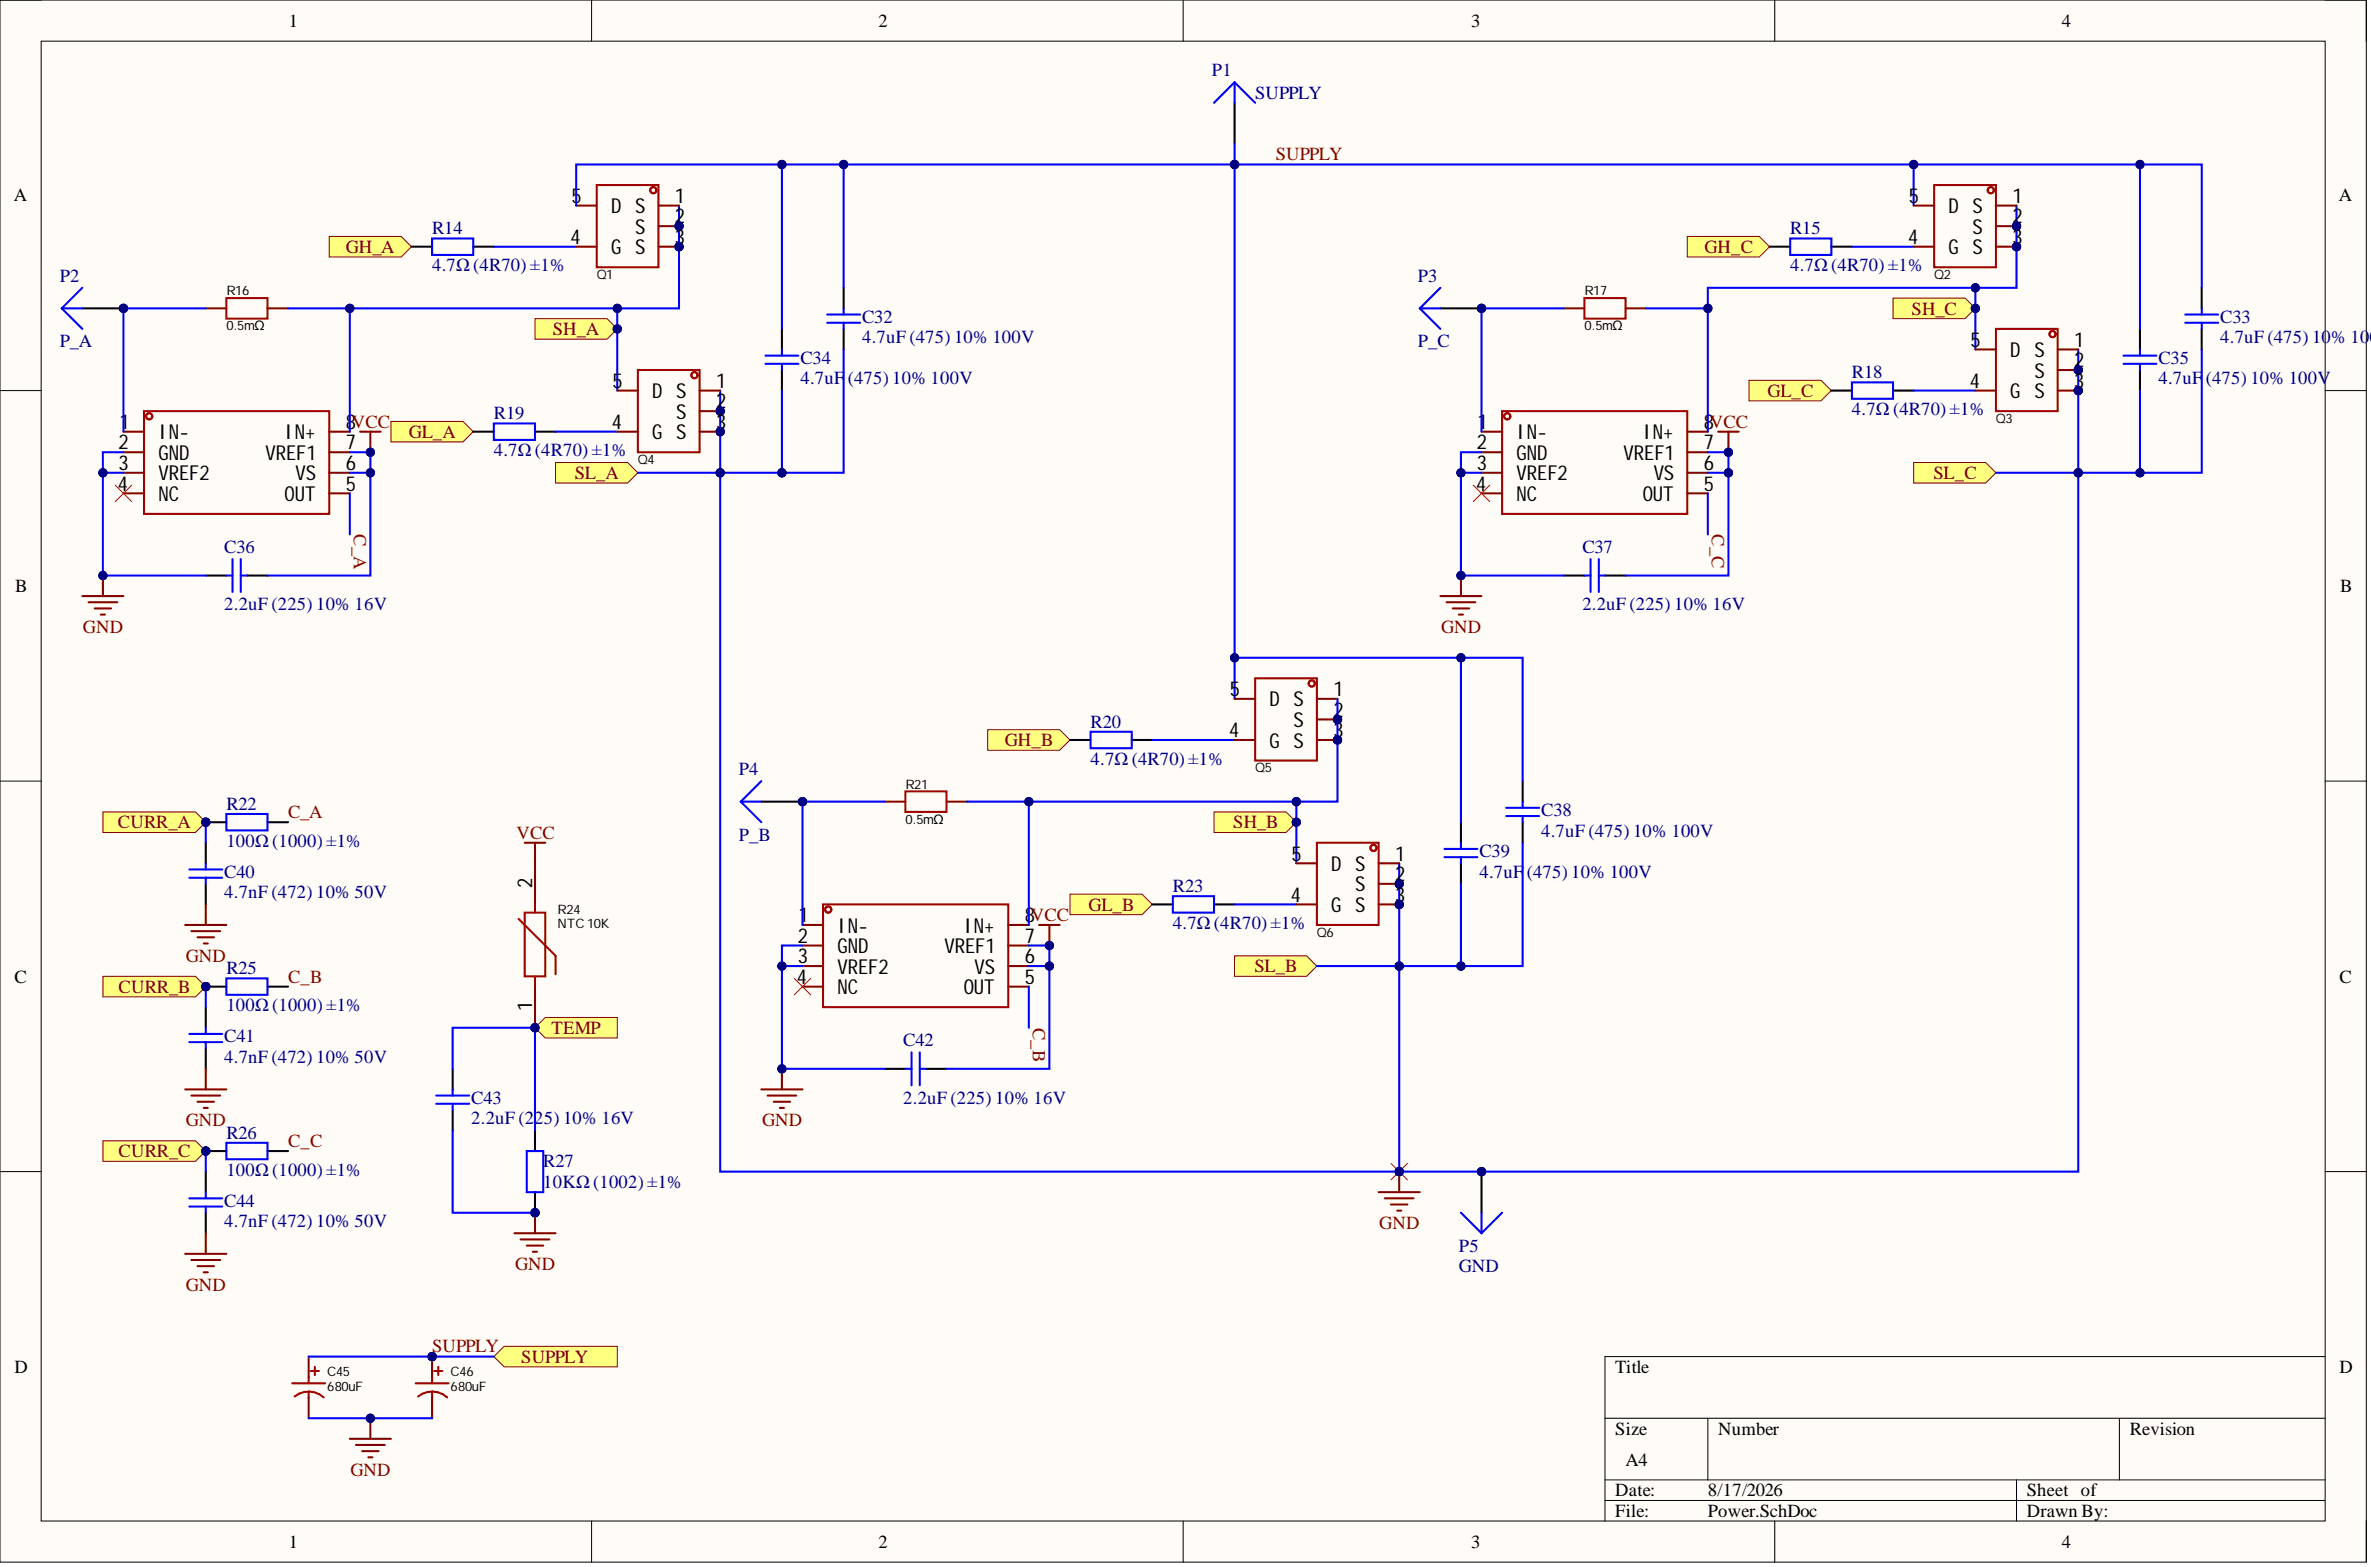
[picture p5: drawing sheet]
<svg xmlns="http://www.w3.org/2000/svg" width="292mm" height="193mm" viewBox="0 0 292 193" stroke-linecap="round" stroke-linejoin="round" font-family="sans-serif">
<defs><g id="words">
<g font-size="2.5">
<text x="70.4" y="25">5</text>
<text x="75.3" y="26.2">D S</text>
<text x="78.2" y="28.8">S</text>
<text x="83.1" y="25">1</text>
<text x="83.1" y="27.5">2</text>
<text x="235.2" y="25">5</text>
<text x="240.1" y="26.2">D S</text>
<text x="243" y="28.8">S</text>
<text x="247.9" y="25">1</text>
<text x="247.9" y="27.5">2</text>
<text x="70.3" y="30">4</text>
<text x="75.3" y="31.3">G S</text>
<text x="83.1" y="30">3</text>
<text x="235.1" y="30">4</text>
<text x="240.1" y="31.3">G S</text>
<text x="247.9" y="30">3</text>
<text x="75.5" y="47.8">5</text>
<text x="88.2" y="47.8">1</text>
<text x="242.7" y="47.8">4</text>
<text x="242.8" y="42.7">5</text>
<text x="247.7" y="44">D S</text>
<text x="250.6" y="46.5">S</text>
<text x="255.5" y="42.7">1</text>
<text x="255.5" y="45.2">2</text>
<text x="255.5" y="47.8">3</text>
<text x="14.7" y="52.8">1</text>
<text x="42.6" y="52.8">8VCC</text>
<text x="75.4" y="52.8">4</text>
<text x="80.4" y="49">D S</text>
<text x="83.3" y="51.6">S</text>
<text x="88.2" y="50.3">2</text>
<text x="88.2" y="52.8">3</text>
<text x="182" y="52.8">1</text>
<text x="209.9" y="52.8">8VCC</text>
<text x="247.7" y="49">G S</text>
<text x="14.6" y="55.4">2</text>
<text x="14.6" y="57.9">3</text>
<text x="19.5" y="54.1">IN-</text>
<text x="19.5" y="56.6">GND</text>
<text x="19.5" y="59.2">VREF2</text>
<text x="32.7" y="56.6">VREF1</text>
<text x="35.1" y="54.1">IN+</text>
<text x="36.4" y="59.2">VS</text>
<text x="42.6" y="57.9">6</text>
<text x="42.6" y="55.4">7</text>
<text x="80.4" y="54.1">G S</text>
<text x="181.9" y="55.4">2</text>
<text x="181.9" y="57.9">3</text>
<text x="186.8" y="54.1">IN-</text>
<text x="186.8" y="56.6">GND</text>
<text x="186.8" y="59.2">VREF2</text>
<text x="200" y="56.6">VREF1</text>
<text x="202.4" y="54.1">IN+</text>
<text x="203.7" y="59.2">VS</text>
<text x="209.9" y="57.9">6</text>
<text x="209.9" y="55.4">7</text>
<text x="14.5" y="60.4">4</text>
<text x="19.5" y="61.7">NC</text>
<text x="35.1" y="61.7">OUT</text>
<text x="42.6" y="60.4">5</text>
<text x="181.8" y="60.4">4</text>
<text x="186.8" y="61.7">NC</text>
<text x="202.4" y="61.7">OUT</text>
<text x="209.9" y="60.4">5</text>
<text x="151.5" y="85.7">5</text>
<text x="156.4" y="87">D S</text>
<text x="159.4" y="89.5">S</text>
<text x="164.3" y="85.7">1</text>
<text x="164.3" y="88.3">2</text>
<text x="151.4" y="90.8">4</text>
<text x="156.4" y="92.1">G S</text>
<text x="164.3" y="90.8">3</text>
<text x="159.1" y="106">5</text>
<text x="164" y="107.2">D S</text>
<text x="171.9" y="106">1</text>
<text x="65.6" y="109.3" transform="rotate(-90 65.6 109.3)">2</text>
<text x="98.4" y="113.6">1</text>
<text x="126.2" y="113.6">8VCC</text>
<text x="159" y="111">4</text>
<text x="164" y="112.3">G S</text>
<text x="167" y="109.8">S</text>
<text x="171.9" y="108.5">2</text>
<text x="171.9" y="111">3</text>
<text x="98.3" y="116.1">2</text>
<text x="98.3" y="118.6">3</text>
<text x="103.2" y="114.8">IN-</text>
<text x="103.2" y="117.4">GND</text>
<text x="103.2" y="119.9">VREF2</text>
<text x="116.4" y="117.4">VREF1</text>
<text x="118.7" y="114.8">IN+</text>
<text x="120.1" y="119.9">VS</text>
<text x="126.2" y="118.6">6</text>
<text x="126.2" y="116.1">7</text>
<text x="65.6" y="124.5" transform="rotate(-90 65.6 124.5)">1</text>
<text x="98.2" y="121.2">4</text>
<text x="103.2" y="122.4">NC</text>
<text x="118.7" y="122.4">OUT</text>
<text x="126.2" y="121.2">5</text>
</g>
<g font-size="2.3">
<text x="35.6" y="3.3">1</text>
<text x="108.2" y="3.3">2</text>
<text x="181.3" y="3.3">3</text>
<text x="254" y="3.3">4</text>
<text x="1.7" y="24.8">A</text>
<text x="288.1" y="24.8">A</text>
<text x="1.9" y="72.9">B</text>
<text x="288.3" y="72.9">B</text>
<text x="1.8" y="121">C</text>
<text x="288.2" y="121">C</text>
<text x="1.8" y="169.1">D</text>
<text x="199" y="169.1">Title</text>
<text x="288.2" y="169.1">D</text>
<text x="199" y="176.7">Size</text>
<text x="211.7" y="176.7">Number</text>
<text x="262.4" y="176.7">Revision</text>
<text x="199" y="184.3">Date:</text>
<text x="200.3" y="180.5">A4</text>
<text x="210.4" y="184.3">8/17/2026</text>
<text x="249.7" y="184.3">Sheet of</text>
<text x="35.6" y="190.6">1</text>
<text x="108.2" y="190.6">2</text>
<text x="181.3" y="190.6">3</text>
<text x="199" y="186.8">File:</text>
<text x="210.4" y="186.8">Power.SchDoc</text>
<text x="249.7" y="186.8">Drawn By:</text>
<text x="254" y="190.6">4</text>
</g>
<g font-size="2.3" fill="#000080">
<text x="149.3" y="9.4">P1</text>
<text x="154.6" y="12.2">SUPPLY</text>
<text x="53.2" y="28.9">R14</text>
<text x="220.5" y="28.9">R15</text>
<text x="7.4" y="34.7">P2</text>
<text x="53.2" y="33.4">4.7Ω (4R70) ±1%</text>
<text x="174.7" y="34.7">P3</text>
<text x="220.5" y="33.4">4.7Ω (4R70) ±1%</text>
<text x="106.2" y="39.7">C32</text>
<text x="273.5" y="39.7">C33</text>
<text x="7.4" y="42.8">P_A</text>
<text x="98.6" y="44.8">C34</text>
<text x="98.6" y="47.3">4.7uF</text>
<text x="104.4" y="47.3">(475) 10% 100V</text>
<text x="106.2" y="42.3">4.7uF (475) 10% 100V</text>
<text x="174.7" y="42.8">P_C</text>
<text x="228.1" y="46.6">R18</text>
<text x="265.9" y="44.8">C35</text>
<text x="265.9" y="47.3">4.7uF</text>
<text x="271.7" y="47.3">(475) 10% 100V</text>
<text x="273.5" y="42.3">4.7uF (475) 10% 10</text>
<text x="291.9" y="42.3">0</text>
<text x="60.8" y="51.6">R19</text>
<text x="228.1" y="51.1">4.7Ω (4R70) ±1%</text>
<text x="60.8" y="56.2">4.7Ω (4R70) ±1%</text>
<text x="27.6" y="68.1">C36</text>
<text x="194.9" y="68.1">C37</text>
<text x="27.6" y="75.2">2.2uF (225) 10% 16V</text>
<text x="194.9" y="75.2">2.2uF (225) 10% 16V</text>
<text x="134.4" y="89.6">R20</text>
<text x="91" y="95.4">P4</text>
<text x="134.4" y="94.2">4.7Ω (4R70) ±1%</text>
<text x="27.9" y="99.7">R22</text>
<text x="189.9" y="100.5">C38</text>
<text x="27.9" y="104.3">100Ω (1000) ±1%</text>
<text x="91" y="103.5">P_B</text>
<text x="182.3" y="105.6">C39</text>
<text x="189.9" y="103">4.7uF (475) 10% 100V</text>
<text x="27.6" y="108.1">C40</text>
<text x="27.6" y="110.6">4.7nF (472) 10% 50V</text>
<text x="144.5" y="109.9">R23</text>
<text x="182.3" y="108.1">4.7uF</text>
<text x="188.1" y="108.1">(475) 10% 100V</text>
<text x="27.9" y="120">R25</text>
<text x="144.5" y="114.4">4.7Ω (4R70) ±1%</text>
<text x="27.9" y="124.5">100Ω (1000) ±1%</text>
<text x="27.6" y="128.3">C41</text>
<text x="27.6" y="130.9">4.7nF (472) 10% 50V</text>
<text x="111.3" y="128.8">C42</text>
<text x="58.1" y="135.9">C43</text>
<text x="111.3" y="135.9">2.2uF (225) 10% 16V</text>
<text x="27.9" y="140.2">R26</text>
<text x="58.1" y="138.5">2.2uF (225) 10% 16V</text>
<text x="66.9" y="143.8">R27</text>
<text x="27.6" y="148.6">C44</text>
<text x="27.9" y="144.8">100Ω (1000) ±1%</text>
<text x="66.9" y="146.3">10KΩ (1002) ±1%</text>
<text x="27.6" y="151.1">4.7nF (472) 10% 50V</text>
<text x="179.7" y="154.2">P5</text>
<text x="179.7" y="156.7">GND</text>
</g>
<g font-size="2.3" fill="#800000">
<text x="157.2" y="19.7">SUPPLY</text>
<text x="42.6" y="31.1">GH_A</text>
<text x="210" y="31.1">GH_C</text>
<text x="68.1" y="41.3">SH_A</text>
<text x="235.5" y="38.7">SH_C</text>
<text x="50.4" y="53.9">GL_A</text>
<text x="217.8" y="48.9">GL_C</text>
<text x="70.8" y="59">SL_A</text>
<text x="238.2" y="59">SL_C</text>
<text x="43.6" y="65.8" transform="rotate(90 43.6 65.8)">C_A</text>
<text x="210.9" y="65.8" transform="rotate(90 210.9 65.8)">C_C</text>
<text x="10.2" y="78">GND</text>
<text x="177.5" y="78">GND</text>
<text x="123.8" y="91.9">GH_B</text>
<text x="35.5" y="100.7">C_A</text>
<text x="14.5" y="102">CURR_A</text>
<text x="63.6" y="103.3">VCC</text>
<text x="151.9" y="102">SH_B</text>
<text x="134.1" y="112.1">GL_B</text>
<text x="22.9" y="118.5">GND</text>
<text x="154.5" y="119.7">SL_B</text>
<text x="14.6" y="122.3">CURR_B</text>
<text x="35.5" y="121">C_B</text>
<text x="67.9" y="127.3">TEMP</text>
<text x="127.3" y="126.6" transform="rotate(90 127.3 126.6)">C_B</text>
<text x="14.6" y="142.5">CURR_C</text>
<text x="22.9" y="138.7">GND</text>
<text x="35.5" y="141.2">C_C</text>
<text x="93.9" y="138.7">GND</text>
<text x="169.9" y="151.4">GND</text>
<text x="22.9" y="159">GND</text>
<text x="63.5" y="156.4">GND</text>
<text x="53.2" y="166.6">SUPPLY</text>
<text x="64.2" y="167.8">SUPPLY</text>
<text x="43.2" y="181.7">GND</text>
</g>
<g font-size="1.6">
<text x="73.5" y="34.3">Q1</text>
<text x="238.3" y="34.3">Q2</text>
<text x="27.9" y="36.4">R16</text>
<text x="27.9" y="40.7">0.5mΩ</text>
<text x="195.2" y="36.4">R17</text>
<text x="195.2" y="40.7">0.5mΩ</text>
<text x="245.9" y="52.1">Q3</text>
<text x="78.6" y="57.1">Q4</text>
<text x="154.6" y="95.1">Q5</text>
<text x="111.5" y="97.1">R21</text>
<text x="111.5" y="101.4">0.5mΩ</text>
<text x="68.7" y="112.6">R24</text>
<text x="68.7" y="114.3">NTC 10K</text>
<text x="162.2" y="115.3">Q6</text>
<text x="40.3" y="169.5">C45</text>
<text x="40.3" y="171.3">680uF</text>
<text x="55.5" y="169.5">C46</text>
<text x="55.5" y="171.3">680uF</text>
</g>
</g></defs>
<path d="M0 0h291.5v192.4h-291.5z" fill-rule="evenodd" fill="#fffcf8"/>
<path d="M0 0h291.5v192.4h-291.5z" fill="none" stroke="#000" stroke-width=".12"/>
<path d="M5.1 5.1h281.4v182.2h-281.4z" fill-rule="evenodd" fill="#fffcf8"/>
<g fill="none" stroke="#000" stroke-width=".12">
<path d="M0 0h5.1M5.1 5.1h281.4v182.2h-281.4zM72.9 0v5.1M145.8 0v5.1M218.6 0v5.1M286.5 0h5v5.1M0 48.1h5.1M286.5 48.1h5M0 96.2h5.1M286.5 96.2h5M0 144.3h5.1M286.5 144.3h5"/>
<path d="M197.7 174.7h88.8M210.4 174.7v7.5M261.1 174.7v7.5M286.5 167.1h-88.8v20.2M72.9 187.3v5.1M145.8 187.3v5.1M197.7 182.2h88.8M197.7 184.8h88.8M218.6 187.3v5.1M248.4 182.2v5.1M291.5 187.3v5.1"/>
</g>
<circle cx="15.2" cy="38" r=".51" fill="#000080"/>
<circle cx="15.2" cy="38" r=".51" fill="none" stroke="#000080" stroke-width=".12"/>
<path d="M10.1 38h5.1" fill="none" stroke="#000" stroke-width=".25"/>
<circle cx="15.2" cy="38" r=".51" fill="#000080"/>
<circle cx="15.2" cy="38" r=".51" fill="none" stroke="#000080" stroke-width=".12"/>
<g fill="none" stroke="#00f" stroke-width=".25">
<path d="M7.6 38l2.5 2.5M7.6 38h2.5M10.1 35.4l-2.5 2.6M101.9 39.7h4.1M101.9 38.7h4.1M103.9 38v.7M103.9 39.7v.8M94.3 44.8h4.1M94.3 43.8h4.1M96.3 43v.8M96.3 44.8v.8M27.9 70.9h.7"/>
<path d="M28.6 68.9v4M29.7 68.9v4M29.7 70.9h.7M23.3 108.1h4.1M23.3 107.1h4.1M25.3 106.3v.8M25.3 108.1v.7M23.3 128.3h4.1M23.3 127.3h4.1M25.3 126.6v.7M25.3 128.3v.8M23.3 148.6h4.1"/>
<path d="M23.3 147.6h4.1M25.3 146.8v.8M25.3 148.6v.7"/>
</g>
<path d="M25.3 38h2.6M33 38h2.5M15.2 53.2h2.5M15.2 55.7h2.5M15.2 58.2h2.5M40.6 53.2h2.5M40.6 55.7h2.5M40.6 58.2h2.5M15.2 60.8h2.5M40.6 60.8h2.5" fill="none" stroke="#800" stroke-width=".25"/>
<g fill="none" stroke="#a00000" stroke-width=".25">
<path d="M27.9 36.7h5.1v2.5h-5.1zM17.7 50.6h22.9v12.7h-22.9z"/>
<circle cx="18.4" cy="51.3" r=".38"/>
</g>
<path d="M103.9 35.4v2.6M96.3 40.5v2.5M96.3 45.6v2.5M103.9 40.5v2.5M25.3 70.9h2.6M30.4 70.9h2.6M25.3 103.8v2.5M25.3 108.8v2.6M25.3 124v2.6M25.3 129.1v2.5M25.3 144.3v2.5M25.3 149.3v2.6" fill="none" stroke="#000" stroke-width=".25"/>
<circle cx="25.3" cy="101.3" r=".51" fill="#000080"/>
<circle cx="25.3" cy="101.3" r=".51" fill="none" stroke="#000080" stroke-width=".12"/>
<path d="M25.3 101.3h2.6M33 101.3h2.5" fill="none" stroke="#000" stroke-width=".25"/>
<circle cx="25.3" cy="101.3" r=".51" fill="#000080"/>
<circle cx="25.3" cy="101.3" r=".51" fill="none" stroke="#000080" stroke-width=".12"/>
<path d="M27.9 100.2h5.1v2.1h-5.1z" fill="none" stroke="#00f" stroke-width=".25"/>
<circle cx="25.3" cy="121.5" r=".51" fill="#000080"/>
<circle cx="25.3" cy="121.5" r=".51" fill="none" stroke="#000080" stroke-width=".12"/>
<path d="M25.3 121.5h2.6M33 121.5h2.5" fill="none" stroke="#000" stroke-width=".25"/>
<circle cx="25.3" cy="121.5" r=".51" fill="#000080"/>
<circle cx="25.3" cy="121.5" r=".51" fill="none" stroke="#000080" stroke-width=".12"/>
<path d="M27.9 120.5h5.1v2h-5.1z" fill="none" stroke="#00f" stroke-width=".25"/>
<circle cx="25.3" cy="141.7" r=".51" fill="#000080"/>
<circle cx="25.3" cy="141.7" r=".51" fill="none" stroke="#000080" stroke-width=".12"/>
<path d="M25.3 141.7h2.6M33 141.7h2.5" fill="none" stroke="#000" stroke-width=".25"/>
<circle cx="25.3" cy="141.7" r=".51" fill="#000080"/>
<circle cx="25.3" cy="141.7" r=".51" fill="none" stroke="#000080" stroke-width=".12"/>
<path d="M27.9 140.7h5.1v2.1h-5.1z" fill="none" stroke="#00f" stroke-width=".25"/>
<circle cx="65.9" cy="126.6" r=".51" fill="#000080"/>
<circle cx="65.9" cy="126.6" r=".51" fill="none" stroke="#000080" stroke-width=".12"/>
<path d="M64.6 112.4h2.6v7.8h-2.6z" fill="none" stroke="#a00000" stroke-width=".25"/>
<path d="M65.9 121.5v5.1" fill="none" stroke="#800" stroke-width=".25"/>
<circle cx="65.9" cy="126.6" r=".51" fill="#000080"/>
<circle cx="65.9" cy="126.6" r=".51" fill="none" stroke="#000080" stroke-width=".12"/>
<path d="M65.9 106.3v5.1" fill="none" stroke="#800" stroke-width=".25"/>
<path d="M63.9 113.1l4.5 4.6v2.3M65.9 111.4v1M65.9 120.2v1.3" fill="none" stroke="#a00000" stroke-width=".25"/>
<circle cx="65.9" cy="149.3" r=".51" fill="#000080"/>
<circle cx="65.9" cy="149.3" r=".51" fill="none" stroke="#000080" stroke-width=".12"/>
<path d="M65.9 139.2v2.5M65.9 146.8v2.5" fill="none" stroke="#000" stroke-width=".25"/>
<circle cx="65.9" cy="149.3" r=".51" fill="#000080"/>
<circle cx="65.9" cy="149.3" r=".51" fill="none" stroke="#000080" stroke-width=".12"/>
<path d="M53.7 134.9h4.1M53.7 135.9h4.1M55.8 134.2v.7M55.8 135.9v.8M64.9 141.7h2v5.1h-2z" fill="none" stroke="#00f" stroke-width=".25"/>
<path d="M55.8 131.6v2.6M55.8 136.7v2.5" fill="none" stroke="#000" stroke-width=".25"/>
<path d="M14.2 59.7l2 2.1M16.2 59.7l-2 2.1" fill="none" stroke="#f00" stroke-width=".12"/>
<path d="M10.1 73.4h5.1M10.9 74.2h3.5M11.7 74.9h2M12.4 75.7h.5M12.7 70.9v2.5" fill="none" stroke="#800000" stroke-width=".25"/>
<circle cx="12.7" cy="70.9" r=".51" fill="#000080"/>
<circle cx="12.7" cy="70.9" r=".51" fill="none" stroke="#000080" stroke-width=".12"/>
<path d="M44.4 53.2h2.5M45.6 53.2v2.5" fill="none" stroke="#800000" stroke-width=".25"/>
<circle cx="45.6" cy="55.7" r=".51" fill="#000080"/>
<circle cx="45.6" cy="55.7" r=".51" fill="none" stroke="#000080" stroke-width=".12"/>
<path d="M40.6 29.1h8.8l1.3 1.3-1.3 1.2h-8.8z" fill-rule="evenodd" fill="#ffff80"/>
<path d="M40.6 29.1h8.8l1.3 1.3-1.3 1.2h-8.8z" fill="none" stroke="#800000" stroke-width=".12"/>
<path d="M48.2 51.9h8.8l1.3 1.3-1.3 1.2h-8.8z" fill-rule="evenodd" fill="#ffff80"/>
<path d="M48.2 51.9h8.8l1.3 1.3-1.3 1.2h-8.8z" fill="none" stroke="#800000" stroke-width=".12"/>
<path d="M65.9 39.2h8.9l1.2 1.3-1.2 1.3h-8.9z" fill-rule="evenodd" fill="#ffff80"/>
<path d="M65.9 39.2h8.9l1.2 1.3-1.2 1.3h-8.9z" fill="none" stroke="#800000" stroke-width=".12"/>
<circle cx="76" cy="40.5" r=".51" fill="#000080"/>
<circle cx="76" cy="40.5" r=".51" fill="none" stroke="#000080" stroke-width=".12"/>
<path d="M68.4 57h8.9l1.3 1.2-1.3 1.3h-8.9z" fill-rule="evenodd" fill="#ffff80"/>
<path d="M68.4 57h8.9l1.3 1.2-1.3 1.3h-8.9z" fill="none" stroke="#800000" stroke-width=".12"/>
<path d="M12.7 100h11.4l1.2 1.3-1.2 1.2h-11.4z" fill-rule="evenodd" fill="#ffff80"/>
<path d="M12.7 100h11.4l1.2 1.3-1.2 1.2h-11.4z" fill="none" stroke="#800000" stroke-width=".12"/>
<circle cx="25.3" cy="101.3" r=".51" fill="#000080"/>
<circle cx="25.3" cy="101.3" r=".51" fill="none" stroke="#000080" stroke-width=".12"/>
<path d="M12.7 120.2h11.4l1.2 1.3-1.2 1.3h-11.4z" fill-rule="evenodd" fill="#ffff80"/>
<path d="M12.7 120.2h11.4l1.2 1.3-1.2 1.3h-11.4z" fill="none" stroke="#800000" stroke-width=".12"/>
<circle cx="25.3" cy="121.5" r=".51" fill="#000080"/>
<circle cx="25.3" cy="121.5" r=".51" fill="none" stroke="#000080" stroke-width=".12"/>
<path d="M12.7 140.5h11.4l1.2 1.2-1.2 1.3h-11.4z" fill-rule="evenodd" fill="#ffff80"/>
<path d="M12.7 140.5h11.4l1.2 1.2-1.2 1.3h-11.4z" fill="none" stroke="#800000" stroke-width=".12"/>
<circle cx="25.3" cy="141.7" r=".51" fill="#000080"/>
<circle cx="25.3" cy="141.7" r=".51" fill="none" stroke="#000080" stroke-width=".12"/>
<g fill="none" stroke="#800000" stroke-width=".25">
<path d="M22.8 113.9h5.1M23.6 114.7h3.5M24.3 115.4h2.1M25.1 116.2h.5M25.3 111.4v2.5M22.8 134.2h5.1M23.6 134.9h3.5M24.3 135.7h2.1M25.1 136.4h.5M25.3 131.6v2.6M22.8 154.4h5.1M23.6 155.2h3.5"/>
<path d="M24.3 155.9h2.1M25.1 156.7h.5M25.3 151.9v2.5M63.4 151.9h5M64.1 152.6h3.6M64.9 153.4h2M65.7 154.2h.5M65.9 149.3v2.6"/>
</g>
<circle cx="65.9" cy="149.3" r=".51" fill="#000080"/>
<circle cx="65.9" cy="149.3" r=".51" fill="none" stroke="#000080" stroke-width=".12"/>
<path d="M64.6 103.8h2.6M65.9 103.8v2.5" fill="none" stroke="#800000" stroke-width=".25"/>
<path d="M65.9 126.6l1.3-1.3h8.8v2.5h-8.8z" fill-rule="evenodd" fill="#ffff80"/>
<path d="M65.9 126.6l1.3-1.3h8.8v2.5h-8.8z" fill="none" stroke="#800000" stroke-width=".12"/>
<circle cx="65.9" cy="126.6" r=".51" fill="#000080"/>
<circle cx="65.9" cy="126.6" r=".51" fill="none" stroke="#000080" stroke-width=".12"/>
<circle cx="98.9" cy="98.7" r=".51" fill="#000080"/>
<circle cx="98.9" cy="98.7" r=".51" fill="none" stroke="#000080" stroke-width=".12"/>
<path d="M93.8 98.7h5.1" fill="none" stroke="#000" stroke-width=".25"/>
<circle cx="98.9" cy="98.7" r=".51" fill="#000080"/>
<circle cx="98.9" cy="98.7" r=".51" fill="none" stroke="#000080" stroke-width=".12"/>
<g fill="none" stroke="#00f" stroke-width=".25">
<path d="M91.3 98.7l2.5 2.6M91.3 98.7h2.5M93.8 96.2l-2.5 2.5M185.6 99.5h4M187.6 98.7v.8M178 105.6h4M178 104.5h4M180 103.8v.7M180 105.6v.7M185.6 100.5h4M187.6 100.5v.8M111.5 131.6h.8"/>
<path d="M112.3 129.6v4M113.3 129.6v4M113.3 131.6h.8"/>
</g>
<path d="M109 98.7h2.5M116.6 98.7h2.5M98.9 113.9h2.5M98.9 116.4h2.5M98.9 119h2.5M124.2 113.9h2.5M124.2 116.4h2.5M124.2 119h2.5M98.9 121.5h2.5M124.2 121.5h2.5" fill="none" stroke="#800" stroke-width=".25"/>
<g fill="none" stroke="#a00000" stroke-width=".25">
<path d="M111.5 97.5h5.1v2.5h-5.1zM101.4 111.4h22.8v12.6h-22.8z"/>
<circle cx="102" cy="112" r=".38"/>
</g>
<path d="M187.6 96.2v2.5M180 101.3v2.5M180 106.3v2.5M187.6 101.3v2.5M109 131.6h2.5M114.1 131.6h2.5" fill="none" stroke="#000" stroke-width=".25"/>
<path d="M97.8 120.5l2.1 2M99.9 120.5l-2.1 2" fill="none" stroke="#f00" stroke-width=".12"/>
<path d="M93.8 134.2h5.1M94.6 134.9h3.5M95.3 135.7h2M96.1 136.4h.5M96.3 131.6v2.6" fill="none" stroke="#800000" stroke-width=".25"/>
<circle cx="96.3" cy="131.6" r=".51" fill="#000080"/>
<circle cx="96.3" cy="131.6" r=".51" fill="none" stroke="#000080" stroke-width=".12"/>
<path d="M128 113.9h2.6M129.3 113.9v2.5" fill="none" stroke="#800000" stroke-width=".25"/>
<circle cx="129.3" cy="116.4" r=".51" fill="#000080"/>
<circle cx="129.3" cy="116.4" r=".51" fill="none" stroke="#000080" stroke-width=".12"/>
<path d="M121.7 89.9h8.9l1.2 1.2-1.2 1.3h-8.9z" fill-rule="evenodd" fill="#ffff80"/>
<path d="M121.7 89.9h8.9l1.2 1.2-1.2 1.3h-8.9z" fill="none" stroke="#800000" stroke-width=".12"/>
<path d="M131.8 110.1h8.9l1.3 1.3-1.3 1.2h-8.9z" fill-rule="evenodd" fill="#ffff80"/>
<path d="M131.8 110.1h8.9l1.3 1.3-1.3 1.2h-8.9z" fill="none" stroke="#800000" stroke-width=".12"/>
<path d="M149.6 100h8.8l1.3 1.3-1.3 1.2h-8.8z" fill-rule="evenodd" fill="#ffff80"/>
<path d="M149.6 100h8.8l1.3 1.3-1.3 1.2h-8.8z" fill="none" stroke="#800000" stroke-width=".12"/>
<circle cx="159.7" cy="101.3" r=".51" fill="#000080"/>
<circle cx="159.7" cy="101.3" r=".51" fill="none" stroke="#000080" stroke-width=".12"/>
<path d="M152.1 117.7h8.9l1.2 1.3-1.2 1.2h-8.9z" fill-rule="evenodd" fill="#ffff80"/>
<path d="M152.1 117.7h8.9l1.2 1.3-1.2 1.2h-8.9z" fill="none" stroke="#800000" stroke-width=".12"/>
<circle cx="182.5" cy="38" r=".51" fill="#000080"/>
<circle cx="182.5" cy="38" r=".51" fill="none" stroke="#000080" stroke-width=".12"/>
<path d="M177.4 38h5.1" fill="none" stroke="#000" stroke-width=".25"/>
<circle cx="182.5" cy="38" r=".51" fill="#000080"/>
<circle cx="182.5" cy="38" r=".51" fill="none" stroke="#000080" stroke-width=".12"/>
<g fill="none" stroke="#00f" stroke-width=".25">
<path d="M174.9 38l2.5 2.5M174.9 38h2.5M177.4 35.4l-2.5 2.6M269.2 39.7h4.1M269.2 38.7h4.1M271.2 38v.7M271.2 39.7v.8M261.6 44.8h4.1M261.6 43.8h4.1M263.6 43v.8M263.6 44.8v.8M195.2 70.9h.8"/>
<path d="M196 68.9v4M197 68.9v4M197 70.9h.7"/>
</g>
<path d="M192.7 38h2.5M200.3 38h2.5M182.5 53.2h2.6M182.5 55.7h2.6M182.5 58.2h2.6M207.9 53.2h2.5M207.9 55.7h2.5M207.9 58.2h2.5M182.5 60.8h2.6M207.9 60.8h2.5" fill="none" stroke="#800" stroke-width=".25"/>
<g fill="none" stroke="#a00000" stroke-width=".25">
<path d="M195.2 36.7h5.1v2.5h-5.1zM185.1 50.6h22.8v12.7h-22.8z"/>
<circle cx="185.7" cy="51.3" r=".38"/>
</g>
<path d="M271.2 35.4v2.6M263.6 40.5v2.5M263.6 45.6v2.5M271.2 40.5v2.5M192.7 70.9h2.5M197.7 70.9h2.6" fill="none" stroke="#000" stroke-width=".25"/>
<path d="M181.5 59.7l2 2.1M183.5 59.7l-2 2.1" fill="none" stroke="#f00" stroke-width=".12"/>
<path d="M177.4 73.4h5.1M178.2 74.2h3.6M179 74.9h2M179.7 75.7h.5M180 70.9v2.5" fill="none" stroke="#800000" stroke-width=".25"/>
<circle cx="180" cy="70.9" r=".51" fill="#000080"/>
<circle cx="180" cy="70.9" r=".51" fill="none" stroke="#000080" stroke-width=".12"/>
<path d="M211.7 53.2h2.5M212.9 53.2v2.5" fill="none" stroke="#800000" stroke-width=".25"/>
<circle cx="212.9" cy="55.7" r=".51" fill="#000080"/>
<circle cx="212.9" cy="55.7" r=".51" fill="none" stroke="#000080" stroke-width=".12"/>
<path d="M207.9 29.1h8.8l1.3 1.3-1.3 1.2h-8.8z" fill-rule="evenodd" fill="#ffff80"/>
<path d="M207.9 29.1h8.8l1.3 1.3-1.3 1.2h-8.8z" fill="none" stroke="#800000" stroke-width=".12"/>
<path d="M215.5 46.8h8.8l1.3 1.3-1.3 1.3h-8.8z" fill-rule="evenodd" fill="#ffff80"/>
<path d="M215.5 46.8h8.8l1.3 1.3-1.3 1.3h-8.8z" fill="none" stroke="#800000" stroke-width=".12"/>
<path d="M233.2 36.7h8.9l1.3 1.3-1.3 1.2h-8.9z" fill-rule="evenodd" fill="#ffff80"/>
<path d="M233.2 36.7h8.9l1.3 1.3-1.3 1.2h-8.9z" fill="none" stroke="#800000" stroke-width=".12"/>
<circle cx="243.4" cy="38" r=".51" fill="#000080"/>
<circle cx="243.4" cy="38" r=".51" fill="none" stroke="#000080" stroke-width=".12"/>
<path d="M235.8 57h8.8l1.3 1.2-1.3 1.3h-8.8z" fill-rule="evenodd" fill="#ffff80"/>
<path d="M235.8 57h8.8l1.3 1.2-1.3 1.3h-8.8z" fill="none" stroke="#800000" stroke-width=".12"/>
<path d="M152.1 12.7v5" fill="none" stroke="#000" stroke-width=".25"/>
<path d="M152.1 10.1l2.5 2.6M152.1 10.1l-2.5 2.6M152.1 10.1v2.6" fill="none" stroke="#00f" stroke-width=".25"/>
<path d="M169.8 146.8h5.1M170.6 147.6h3.6M171.4 148.3h2M172.1 149.1h.5M172.4 144.3v2.5" fill="none" stroke="#800000" stroke-width=".25"/>
<circle cx="172.4" cy="144.3" r=".51" fill="#000080"/>
<circle cx="172.4" cy="144.3" r=".51" fill="none" stroke="#000080" stroke-width=".12"/>
<circle cx="182.5" cy="144.3" r=".51" fill="#000080"/>
<circle cx="182.5" cy="144.3" r=".51" fill="none" stroke="#000080" stroke-width=".12"/>
<path d="M182.5 144.3v5" fill="none" stroke="#000" stroke-width=".25"/>
<circle cx="182.5" cy="144.3" r=".51" fill="#000080"/>
<circle cx="182.5" cy="144.3" r=".51" fill="none" stroke="#000080" stroke-width=".12"/>
<path d="M180 149.3l2.5 2.6M182.5 149.3v2.6M185.1 149.3l-2.6 2.6" fill="none" stroke="#00f" stroke-width=".25"/>
<path d="M171.4 143.3l2 2M173.4 143.3l-2 2" fill="none" stroke="#f00" stroke-width=".12"/>
<circle cx="172.4" cy="144.3" r=".51" fill="#000080"/>
<circle cx="172.4" cy="144.3" r=".51" fill="none" stroke="#000080" stroke-width=".12"/>
<path d="M50.7 30.4h2.5M58.3 30.4h2.5M218 30.4h2.5M225.6 30.4h2.5M58.3 53.2h2.5M65.9 53.2h2.5M225.6 48.1h2.5M233.2 48.1h2.6M131.8 91.1h2.6M139.4 91.1h2.6M142 111.4h2.5M149.6 111.4h2.5" fill="none" stroke="#000" stroke-width=".25"/>
<path d="M53.2 29.4h5.1v2h-5.1zM220.5 29.4h5.1v2h-5.1zM60.8 52.1h5.1v2.1h-5.1zM228.1 47.1h5.1v2h-5.1zM134.4 90.1h5v2h-5zM144.5 110.4h5.1v2h-5.1z" fill="none" stroke="#00f" stroke-width=".25"/>
<path d="M36 170.3h4.1M36.3 172a2.75 2.75 0 0 1 3.6 .1M38 169.6v.7M38 171.4v.7M38.3 168.8h1M38.8 168.3v1" fill="none" stroke="#a00000" stroke-width=".25"/>
<path d="M38 167.1v2.5M38 172.1v2.6" fill="none" stroke="#800" stroke-width=".25"/>
<circle cx="53.2" cy="167.1" r=".51" fill="#000080"/>
<circle cx="53.2" cy="167.1" r=".51" fill="none" stroke="#000080" stroke-width=".12"/>
<path d="M51.2 170.3h4.1M51.5 172a2.75 2.75 0 0 1 3.6 .1M53.2 169.6v.7M53.2 171.4v.7M53.5 168.8h1M54 168.3v1" fill="none" stroke="#a00000" stroke-width=".25"/>
<path d="M53.2 167.1v2.5" fill="none" stroke="#800" stroke-width=".25"/>
<circle cx="53.2" cy="167.1" r=".51" fill="#000080"/>
<circle cx="53.2" cy="167.1" r=".51" fill="none" stroke="#000080" stroke-width=".12"/>
<path d="M53.2 172.1v2.6" fill="none" stroke="#800" stroke-width=".25"/>
<path d="M43.1 177.2h5.1M43.9 177.9h3.5M44.6 178.7h2M45.4 179.5h.5M45.6 174.7v2.5" fill="none" stroke="#800000" stroke-width=".25"/>
<circle cx="45.6" cy="174.7" r=".51" fill="#000080"/>
<circle cx="45.6" cy="174.7" r=".51" fill="none" stroke="#000080" stroke-width=".12"/>
<path d="M60.8 167.1l1.3-1.3h13.9v2.5h-13.9z" fill-rule="evenodd" fill="#ffff80"/>
<path d="M60.8 167.1l1.3-1.3h13.9v2.5h-13.9z" fill="none" stroke="#800000" stroke-width=".12"/>
<circle cx="53.2" cy="167.1" r=".51" fill="#000080"/>
<circle cx="53.2" cy="167.1" r=".51" fill="none" stroke="#000080" stroke-width=".12"/>
<path d="M60.8 30.4h10.2M96.3 20.3v20.2" fill="none" stroke="#00f" stroke-width=".25"/>
<circle cx="96.3" cy="20.3" r=".51" fill="#000080"/>
<circle cx="96.3" cy="20.3" r=".51" fill="none" stroke="#000080" stroke-width=".12"/>
<path d="M103.9 43v15.2h-7.6" fill="none" stroke="#00f" stroke-width=".25"/>
<circle cx="96.3" cy="58.2" r=".51" fill="#000080"/>
<circle cx="96.3" cy="58.2" r=".51" fill="none" stroke="#000080" stroke-width=".12"/>
<path d="M25.3 38h-10.1v15.2" fill="none" stroke="#00f" stroke-width=".25"/>
<circle cx="15.2" cy="38" r=".51" fill="#000080"/>
<circle cx="15.2" cy="38" r=".51" fill="none" stroke="#000080" stroke-width=".12"/>
<path d="M43.1 55.7h2.5v2.5h-2.5" fill="none" stroke="#00f" stroke-width=".25"/>
<circle cx="45.6" cy="55.7" r=".51" fill="#000080"/>
<circle cx="45.6" cy="55.7" r=".51" fill="none" stroke="#000080" stroke-width=".12"/>
<circle cx="45.6" cy="58.2" r=".51" fill="#000080"/>
<circle cx="45.6" cy="58.2" r=".51" fill="none" stroke="#000080" stroke-width=".12"/>
<path d="M45.6 58.2v12.7h-12.6" fill="none" stroke="#00f" stroke-width=".25"/>
<circle cx="45.6" cy="58.2" r=".51" fill="#000080"/>
<circle cx="45.6" cy="58.2" r=".51" fill="none" stroke="#000080" stroke-width=".12"/>
<path d="M12.7 58.2h2.5M43.1 60.8v5" fill="none" stroke="#00f" stroke-width=".25"/>
<circle cx="12.7" cy="58.2" r=".51" fill="#000080"/>
<circle cx="12.7" cy="58.2" r=".51" fill="none" stroke="#000080" stroke-width=".12"/>
<path d="M43.1 38v15.2" fill="none" stroke="#00f" stroke-width=".25"/>
<circle cx="43.1" cy="38" r=".51" fill="#000080"/>
<circle cx="43.1" cy="38" r=".51" fill="none" stroke="#000080" stroke-width=".12"/>
<path d="M25.3 101.3v2.5" fill="none" stroke="#00f" stroke-width=".25"/>
<circle cx="25.3" cy="101.3" r=".51" fill="#000080"/>
<circle cx="25.3" cy="101.3" r=".51" fill="none" stroke="#000080" stroke-width=".12"/>
<path d="M25.3 121.5v2.5" fill="none" stroke="#00f" stroke-width=".25"/>
<circle cx="25.3" cy="121.5" r=".51" fill="#000080"/>
<circle cx="25.3" cy="121.5" r=".51" fill="none" stroke="#000080" stroke-width=".12"/>
<path d="M25.3 141.7v2.6" fill="none" stroke="#00f" stroke-width=".25"/>
<circle cx="25.3" cy="141.7" r=".51" fill="#000080"/>
<circle cx="25.3" cy="141.7" r=".51" fill="none" stroke="#000080" stroke-width=".12"/>
<path d="M55.8 131.6v-5h10.1v12.6" fill="none" stroke="#00f" stroke-width=".25"/>
<circle cx="65.9" cy="126.6" r=".51" fill="#000080"/>
<circle cx="65.9" cy="126.6" r=".51" fill="none" stroke="#000080" stroke-width=".12"/>
<path d="M55.8 139.2v10.1h10.1" fill="none" stroke="#00f" stroke-width=".25"/>
<circle cx="65.9" cy="149.3" r=".51" fill="#000080"/>
<circle cx="65.9" cy="149.3" r=".51" fill="none" stroke="#000080" stroke-width=".12"/>
<path d="M142 91.1h10.1M180 81v20.3M152.1 111.4h7.6" fill="none" stroke="#00f" stroke-width=".25"/>
<circle cx="180" cy="81" r=".51" fill="#000080"/>
<circle cx="180" cy="81" r=".51" fill="none" stroke="#000080" stroke-width=".12"/>
<path d="M187.6 103.8v15.2h-7.6" fill="none" stroke="#00f" stroke-width=".25"/>
<circle cx="180" cy="119" r=".51" fill="#000080"/>
<circle cx="180" cy="119" r=".51" fill="none" stroke="#000080" stroke-width=".12"/>
<path d="M109 98.7h-10.1v15.2" fill="none" stroke="#00f" stroke-width=".25"/>
<circle cx="98.9" cy="98.7" r=".51" fill="#000080"/>
<circle cx="98.9" cy="98.7" r=".51" fill="none" stroke="#000080" stroke-width=".12"/>
<path d="M126.7 116.4h2.6v2.6h-2.6" fill="none" stroke="#00f" stroke-width=".25"/>
<circle cx="129.3" cy="116.4" r=".51" fill="#000080"/>
<circle cx="129.3" cy="116.4" r=".51" fill="none" stroke="#000080" stroke-width=".12"/>
<circle cx="129.3" cy="119" r=".51" fill="#000080"/>
<circle cx="129.3" cy="119" r=".51" fill="none" stroke="#000080" stroke-width=".12"/>
<path d="M129.3 119v12.6h-12.7" fill="none" stroke="#00f" stroke-width=".25"/>
<circle cx="129.3" cy="119" r=".51" fill="#000080"/>
<circle cx="129.3" cy="119" r=".51" fill="none" stroke="#000080" stroke-width=".12"/>
<path d="M96.3 119h2.6M126.7 121.5v5.1" fill="none" stroke="#00f" stroke-width=".25"/>
<circle cx="96.3" cy="119" r=".51" fill="#000080"/>
<circle cx="96.3" cy="119" r=".51" fill="none" stroke="#000080" stroke-width=".12"/>
<path d="M126.7 98.7v15.2" fill="none" stroke="#00f" stroke-width=".25"/>
<circle cx="126.7" cy="98.7" r=".51" fill="#000080"/>
<circle cx="126.7" cy="98.7" r=".51" fill="none" stroke="#000080" stroke-width=".12"/>
<path d="M228.1 30.4h7.7M263.6 20.3v20.2M235.8 48.1h7.6" fill="none" stroke="#00f" stroke-width=".25"/>
<circle cx="263.6" cy="20.3" r=".51" fill="#000080"/>
<circle cx="263.6" cy="20.3" r=".51" fill="none" stroke="#000080" stroke-width=".12"/>
<path d="M271.2 43v15.2h-7.6" fill="none" stroke="#00f" stroke-width=".25"/>
<circle cx="263.6" cy="58.2" r=".51" fill="#000080"/>
<circle cx="263.6" cy="58.2" r=".51" fill="none" stroke="#000080" stroke-width=".12"/>
<path d="M192.7 38h-10.2v15.2" fill="none" stroke="#00f" stroke-width=".25"/>
<circle cx="182.5" cy="38" r=".51" fill="#000080"/>
<circle cx="182.5" cy="38" r=".51" fill="none" stroke="#000080" stroke-width=".12"/>
<path d="M210.4 55.7h2.5v2.5h-2.5" fill="none" stroke="#00f" stroke-width=".25"/>
<circle cx="212.9" cy="55.7" r=".51" fill="#000080"/>
<circle cx="212.9" cy="55.7" r=".51" fill="none" stroke="#000080" stroke-width=".12"/>
<circle cx="212.9" cy="58.2" r=".51" fill="#000080"/>
<circle cx="212.9" cy="58.2" r=".51" fill="none" stroke="#000080" stroke-width=".12"/>
<path d="M212.9 58.2v12.7h-12.6" fill="none" stroke="#00f" stroke-width=".25"/>
<circle cx="212.9" cy="58.2" r=".51" fill="#000080"/>
<circle cx="212.9" cy="58.2" r=".51" fill="none" stroke="#000080" stroke-width=".12"/>
<path d="M180 58.2h2.5M210.4 60.8v5" fill="none" stroke="#00f" stroke-width=".25"/>
<circle cx="180" cy="58.2" r=".51" fill="#000080"/>
<circle cx="180" cy="58.2" r=".51" fill="none" stroke="#000080" stroke-width=".12"/>
<path d="M210.4 38v15.2" fill="none" stroke="#00f" stroke-width=".25"/>
<circle cx="210.4" cy="38" r=".51" fill="#000080"/>
<circle cx="210.4" cy="38" r=".51" fill="none" stroke="#000080" stroke-width=".12"/>
<path d="M182.5 55.7h-2.5v15.2h12.7" fill="none" stroke="#00f" stroke-width=".25"/>
<circle cx="180" cy="58.2" r=".51" fill="#000080"/>
<circle cx="180" cy="58.2" r=".51" fill="none" stroke="#000080" stroke-width=".12"/>
<circle cx="180" cy="70.9" r=".51" fill="#000080"/>
<circle cx="180" cy="70.9" r=".51" fill="none" stroke="#000080" stroke-width=".12"/>
<path d="M15.2 55.7h-2.5v15.2h12.6" fill="none" stroke="#00f" stroke-width=".25"/>
<circle cx="12.7" cy="58.2" r=".51" fill="#000080"/>
<circle cx="12.7" cy="58.2" r=".51" fill="none" stroke="#000080" stroke-width=".12"/>
<circle cx="12.7" cy="70.9" r=".51" fill="#000080"/>
<circle cx="12.7" cy="70.9" r=".51" fill="none" stroke="#000080" stroke-width=".12"/>
<path d="M98.9 116.4h-2.6v15.2h12.7" fill="none" stroke="#00f" stroke-width=".25"/>
<circle cx="96.3" cy="119" r=".51" fill="#000080"/>
<circle cx="96.3" cy="119" r=".51" fill="none" stroke="#000080" stroke-width=".12"/>
<circle cx="96.3" cy="131.6" r=".51" fill="#000080"/>
<circle cx="96.3" cy="131.6" r=".51" fill="none" stroke="#000080" stroke-width=".12"/>
<path d="M152.1 17.7v2.6" fill="none" stroke="#00f" stroke-width=".25"/>
<circle cx="152.1" cy="20.3" r=".51" fill="#000080"/>
<circle cx="152.1" cy="20.3" r=".51" fill="none" stroke="#000080" stroke-width=".12"/>
<path d="M96.3 48.1v10.1" fill="none" stroke="#00f" stroke-width=".25"/>
<circle cx="96.3" cy="58.2" r=".51" fill="#000080"/>
<circle cx="96.3" cy="58.2" r=".51" fill="none" stroke="#000080" stroke-width=".12"/>
<path d="M78.6 58.2h10.1v86.1h83.7v-25.3" fill="none" stroke="#00f" stroke-width=".25"/>
<circle cx="88.7" cy="58.2" r=".51" fill="#000080"/>
<circle cx="88.7" cy="58.2" r=".51" fill="none" stroke="#000080" stroke-width=".12"/>
<circle cx="172.4" cy="144.3" r=".51" fill="#000080"/>
<circle cx="172.4" cy="144.3" r=".51" fill="none" stroke="#000080" stroke-width=".12"/>
<circle cx="172.4" cy="119" r=".51" fill="#000080"/>
<circle cx="172.4" cy="119" r=".51" fill="none" stroke="#000080" stroke-width=".12"/>
<path d="M256 58.2v86.1h-83.6" fill="none" stroke="#00f" stroke-width=".25"/>
<circle cx="256" cy="58.2" r=".51" fill="#000080"/>
<circle cx="256" cy="58.2" r=".51" fill="none" stroke="#000080" stroke-width=".12"/>
<circle cx="182.5" cy="144.3" r=".51" fill="#000080"/>
<circle cx="182.5" cy="144.3" r=".51" fill="none" stroke="#000080" stroke-width=".12"/>
<circle cx="172.4" cy="144.3" r=".51" fill="#000080"/>
<circle cx="172.4" cy="144.3" r=".51" fill="none" stroke="#000080" stroke-width=".12"/>
<path d="M180 108.8v10.2h-17.8" fill="none" stroke="#00f" stroke-width=".25"/>
<circle cx="172.4" cy="119" r=".51" fill="#000080"/>
<circle cx="172.4" cy="119" r=".51" fill="none" stroke="#000080" stroke-width=".12"/>
<circle cx="180" cy="119" r=".51" fill="#000080"/>
<circle cx="180" cy="119" r=".51" fill="none" stroke="#000080" stroke-width=".12"/>
<path d="M263.6 48.1v10.1h-17.7" fill="none" stroke="#00f" stroke-width=".25"/>
<circle cx="256" cy="58.2" r=".51" fill="#000080"/>
<circle cx="256" cy="58.2" r=".51" fill="none" stroke="#000080" stroke-width=".12"/>
<circle cx="263.6" cy="58.2" r=".51" fill="#000080"/>
<circle cx="263.6" cy="58.2" r=".51" fill="none" stroke="#000080" stroke-width=".12"/>
<path d="M38 174.7h15.2" fill="none" stroke="#00f" stroke-width=".25"/>
<circle cx="45.6" cy="174.7" r=".51" fill="#000080"/>
<circle cx="45.6" cy="174.7" r=".51" fill="none" stroke="#000080" stroke-width=".12"/>
<path d="M38 167.1h22.8" fill="none" stroke="#00f" stroke-width=".25"/>
<circle cx="53.2" cy="167.1" r=".51" fill="#000080"/>
<circle cx="53.2" cy="167.1" r=".51" fill="none" stroke="#000080" stroke-width=".12"/>
<path d="M88.7 58.2h7.6" fill="none" stroke="#00f" stroke-width=".25"/>
<circle cx="88.7" cy="58.2" r=".51" fill="#000080"/>
<circle cx="88.7" cy="58.2" r=".51" fill="none" stroke="#000080" stroke-width=".12"/>
<circle cx="96.3" cy="58.2" r=".51" fill="#000080"/>
<circle cx="96.3" cy="58.2" r=".51" fill="none" stroke="#000080" stroke-width=".12"/>
<path d="M88.7 48.1v10.1" fill="none" stroke="#00f" stroke-width=".25"/>
<circle cx="88.7" cy="50.6" r=".51" fill="#000080"/>
<circle cx="88.7" cy="50.6" r=".51" fill="none" stroke="#000080" stroke-width=".12"/>
<circle cx="88.7" cy="53.2" r=".51" fill="#000080"/>
<circle cx="88.7" cy="53.2" r=".51" fill="none" stroke="#000080" stroke-width=".12"/>
<circle cx="88.7" cy="58.2" r=".51" fill="#000080"/>
<circle cx="88.7" cy="58.2" r=".51" fill="none" stroke="#000080" stroke-width=".12"/>
<path d="M76 38v10.1" fill="none" stroke="#00f" stroke-width=".25"/>
<circle cx="76" cy="40.5" r=".51" fill="#000080"/>
<circle cx="76" cy="40.5" r=".51" fill="none" stroke="#000080" stroke-width=".12"/>
<circle cx="76" cy="38" r=".51" fill="#000080"/>
<circle cx="76" cy="38" r=".51" fill="none" stroke="#000080" stroke-width=".12"/>
<path d="M83.7 25.3v12.7h-48.2M68.4 53.2h7.6" fill="none" stroke="#00f" stroke-width=".25"/>
<circle cx="83.7" cy="27.8" r=".51" fill="#000080"/>
<circle cx="83.7" cy="27.8" r=".51" fill="none" stroke="#000080" stroke-width=".12"/>
<circle cx="83.7" cy="30.4" r=".51" fill="#000080"/>
<circle cx="83.7" cy="30.4" r=".51" fill="none" stroke="#000080" stroke-width=".12"/>
<circle cx="76" cy="38" r=".51" fill="#000080"/>
<circle cx="76" cy="38" r=".51" fill="none" stroke="#000080" stroke-width=".12"/>
<circle cx="43.1" cy="38" r=".51" fill="#000080"/>
<circle cx="43.1" cy="38" r=".51" fill="none" stroke="#000080" stroke-width=".12"/>
<path d="M152.1 20.3h119.1v15.1" fill="none" stroke="#00f" stroke-width=".25"/>
<circle cx="152.1" cy="20.3" r=".51" fill="#000080"/>
<circle cx="152.1" cy="20.3" r=".51" fill="none" stroke="#000080" stroke-width=".12"/>
<circle cx="235.8" cy="20.3" r=".51" fill="#000080"/>
<circle cx="235.8" cy="20.3" r=".51" fill="none" stroke="#000080" stroke-width=".12"/>
<circle cx="263.6" cy="20.3" r=".51" fill="#000080"/>
<circle cx="263.6" cy="20.3" r=".51" fill="none" stroke="#000080" stroke-width=".12"/>
<path d="M235.8 20.3v5" fill="none" stroke="#00f" stroke-width=".25"/>
<circle cx="235.8" cy="20.3" r=".51" fill="#000080"/>
<circle cx="235.8" cy="20.3" r=".51" fill="none" stroke="#000080" stroke-width=".12"/>
<path d="M243.4 35.4v7.6" fill="none" stroke="#00f" stroke-width=".25"/>
<circle cx="243.4" cy="38" r=".51" fill="#000080"/>
<circle cx="243.4" cy="38" r=".51" fill="none" stroke="#000080" stroke-width=".12"/>
<circle cx="243.4" cy="35.4" r=".51" fill="#000080"/>
<circle cx="243.4" cy="35.4" r=".51" fill="none" stroke="#000080" stroke-width=".12"/>
<path d="M248.4 25.3v10.1h-38v2.6h-7.6" fill="none" stroke="#00f" stroke-width=".25"/>
<circle cx="248.4" cy="27.9" r=".51" fill="#000080"/>
<circle cx="248.4" cy="27.9" r=".51" fill="none" stroke="#000080" stroke-width=".12"/>
<circle cx="248.4" cy="30.4" r=".51" fill="#000080"/>
<circle cx="248.4" cy="30.4" r=".51" fill="none" stroke="#000080" stroke-width=".12"/>
<circle cx="243.4" cy="35.4" r=".51" fill="#000080"/>
<circle cx="243.4" cy="35.4" r=".51" fill="none" stroke="#000080" stroke-width=".12"/>
<circle cx="210.4" cy="38" r=".51" fill="#000080"/>
<circle cx="210.4" cy="38" r=".51" fill="none" stroke="#000080" stroke-width=".12"/>
<path d="M256 43v15.2" fill="none" stroke="#00f" stroke-width=".25"/>
<circle cx="256" cy="45.6" r=".51" fill="#000080"/>
<circle cx="256" cy="45.6" r=".51" fill="none" stroke="#000080" stroke-width=".12"/>
<circle cx="256" cy="48.1" r=".51" fill="#000080"/>
<circle cx="256" cy="48.1" r=".51" fill="none" stroke="#000080" stroke-width=".12"/>
<circle cx="256" cy="58.2" r=".51" fill="#000080"/>
<circle cx="256" cy="58.2" r=".51" fill="none" stroke="#000080" stroke-width=".12"/>
<path d="M103.9 20.3h48.2v60.7" fill="none" stroke="#00f" stroke-width=".25"/>
<circle cx="152.1" cy="81" r=".51" fill="#000080"/>
<circle cx="152.1" cy="81" r=".51" fill="none" stroke="#000080" stroke-width=".12"/>
<circle cx="152.1" cy="20.3" r=".51" fill="#000080"/>
<circle cx="152.1" cy="20.3" r=".51" fill="none" stroke="#000080" stroke-width=".12"/>
<circle cx="103.9" cy="20.3" r=".51" fill="#000080"/>
<circle cx="103.9" cy="20.3" r=".51" fill="none" stroke="#000080" stroke-width=".12"/>
<path d="M152.1 86.1v-5.1h35.5v15.2" fill="none" stroke="#00f" stroke-width=".25"/>
<circle cx="152.1" cy="81" r=".51" fill="#000080"/>
<circle cx="152.1" cy="81" r=".51" fill="none" stroke="#000080" stroke-width=".12"/>
<circle cx="180" cy="81" r=".51" fill="#000080"/>
<circle cx="180" cy="81" r=".51" fill="none" stroke="#000080" stroke-width=".12"/>
<path d="M159.7 98.7v7.6" fill="none" stroke="#00f" stroke-width=".25"/>
<circle cx="159.7" cy="101.3" r=".51" fill="#000080"/>
<circle cx="159.7" cy="101.3" r=".51" fill="none" stroke="#000080" stroke-width=".12"/>
<circle cx="159.7" cy="98.7" r=".51" fill="#000080"/>
<circle cx="159.7" cy="98.7" r=".51" fill="none" stroke="#000080" stroke-width=".12"/>
<path d="M172.4 106.3v12.7" fill="none" stroke="#00f" stroke-width=".25"/>
<circle cx="172.4" cy="108.8" r=".51" fill="#000080"/>
<circle cx="172.4" cy="108.8" r=".51" fill="none" stroke="#000080" stroke-width=".12"/>
<circle cx="172.4" cy="111.4" r=".51" fill="#000080"/>
<circle cx="172.4" cy="111.4" r=".51" fill="none" stroke="#000080" stroke-width=".12"/>
<circle cx="172.4" cy="119" r=".51" fill="#000080"/>
<circle cx="172.4" cy="119" r=".51" fill="none" stroke="#000080" stroke-width=".12"/>
<circle cx="83.7" cy="27.8" r=".51" fill="#000080"/>
<circle cx="83.7" cy="27.8" r=".51" fill="none" stroke="#000080" stroke-width=".12"/>
<circle cx="83.7" cy="30.4" r=".51" fill="#000080"/>
<circle cx="83.7" cy="30.4" r=".51" fill="none" stroke="#000080" stroke-width=".12"/>
<g fill="none" stroke="#a00000" stroke-width=".25">
<path d="M73.5 22.8h7.6v10.1h-7.6z"/>
<circle cx="80.5" cy="23.4" r=".38"/>
</g>
<path d="M81.1 25.3h2.6M81.1 27.8h2.6" fill="none" stroke="#800" stroke-width=".25"/>
<circle cx="83.7" cy="27.8" r=".51" fill="#000080"/>
<circle cx="83.7" cy="27.8" r=".51" fill="none" stroke="#000080" stroke-width=".12"/>
<path d="M81.1 30.4h2.6" fill="none" stroke="#800" stroke-width=".25"/>
<circle cx="83.7" cy="30.4" r=".51" fill="#000080"/>
<circle cx="83.7" cy="30.4" r=".51" fill="none" stroke="#000080" stroke-width=".12"/>
<path d="M71 30.4h2.5M71 25.3h2.5" fill="none" stroke="#800" stroke-width=".25"/>
<circle cx="88.7" cy="50.6" r=".51" fill="#000080"/>
<circle cx="88.7" cy="50.6" r=".51" fill="none" stroke="#000080" stroke-width=".12"/>
<circle cx="88.7" cy="53.2" r=".51" fill="#000080"/>
<circle cx="88.7" cy="53.2" r=".51" fill="none" stroke="#000080" stroke-width=".12"/>
<g fill="none" stroke="#a00000" stroke-width=".25">
<path d="M78.6 45.6h7.6v10.1h-7.6z"/>
<circle cx="85.6" cy="46.2" r=".38"/>
</g>
<path d="M86.2 48.1h2.5M86.2 50.6h2.5" fill="none" stroke="#800" stroke-width=".25"/>
<circle cx="88.7" cy="50.6" r=".51" fill="#000080"/>
<circle cx="88.7" cy="50.6" r=".51" fill="none" stroke="#000080" stroke-width=".12"/>
<path d="M86.2 53.2h2.5" fill="none" stroke="#800" stroke-width=".25"/>
<circle cx="88.7" cy="53.2" r=".51" fill="#000080"/>
<circle cx="88.7" cy="53.2" r=".51" fill="none" stroke="#000080" stroke-width=".12"/>
<path d="M76 53.2h2.6M76 48.1h2.6" fill="none" stroke="#800" stroke-width=".25"/>
<circle cx="164.8" cy="88.6" r=".51" fill="#000080"/>
<circle cx="164.8" cy="88.6" r=".51" fill="none" stroke="#000080" stroke-width=".12"/>
<circle cx="164.8" cy="91.1" r=".51" fill="#000080"/>
<circle cx="164.8" cy="91.1" r=".51" fill="none" stroke="#000080" stroke-width=".12"/>
<g fill="none" stroke="#a00000" stroke-width=".25">
<path d="M154.6 83.5h7.6v10.2h-7.6z"/>
<circle cx="161.6" cy="84.2" r=".38"/>
</g>
<path d="M162.2 86.1h2.6M162.2 88.6h2.6" fill="none" stroke="#800" stroke-width=".25"/>
<circle cx="164.8" cy="88.6" r=".51" fill="#000080"/>
<circle cx="164.8" cy="88.6" r=".51" fill="none" stroke="#000080" stroke-width=".12"/>
<path d="M162.2 91.1h2.6" fill="none" stroke="#800" stroke-width=".25"/>
<circle cx="164.8" cy="91.1" r=".51" fill="#000080"/>
<circle cx="164.8" cy="91.1" r=".51" fill="none" stroke="#000080" stroke-width=".12"/>
<path d="M152.1 91.1h2.5M152.1 86.1h2.5" fill="none" stroke="#800" stroke-width=".25"/>
<circle cx="172.4" cy="108.8" r=".51" fill="#000080"/>
<circle cx="172.4" cy="108.8" r=".51" fill="none" stroke="#000080" stroke-width=".12"/>
<circle cx="172.4" cy="111.4" r=".51" fill="#000080"/>
<circle cx="172.4" cy="111.4" r=".51" fill="none" stroke="#000080" stroke-width=".12"/>
<g fill="none" stroke="#a00000" stroke-width=".25">
<path d="M162.2 103.8h7.6v10.1h-7.6z"/>
<circle cx="169.2" cy="104.4" r=".38"/>
</g>
<path d="M169.8 106.3h2.6M169.8 108.8h2.6" fill="none" stroke="#800" stroke-width=".25"/>
<circle cx="172.4" cy="108.8" r=".51" fill="#000080"/>
<circle cx="172.4" cy="108.8" r=".51" fill="none" stroke="#000080" stroke-width=".12"/>
<path d="M169.8 111.4h2.6" fill="none" stroke="#800" stroke-width=".25"/>
<circle cx="172.4" cy="111.4" r=".51" fill="#000080"/>
<circle cx="172.4" cy="111.4" r=".51" fill="none" stroke="#000080" stroke-width=".12"/>
<path d="M159.7 111.4h2.5M159.7 106.3h2.5" fill="none" stroke="#800" stroke-width=".25"/>
<circle cx="248.4" cy="27.9" r=".51" fill="#000080"/>
<circle cx="248.4" cy="27.9" r=".51" fill="none" stroke="#000080" stroke-width=".12"/>
<circle cx="248.4" cy="30.4" r=".51" fill="#000080"/>
<circle cx="248.4" cy="30.4" r=".51" fill="none" stroke="#000080" stroke-width=".12"/>
<g fill="none" stroke="#a00000" stroke-width=".25">
<path d="M238.3 22.8h7.6v10.1h-7.6z"/>
<circle cx="245.3" cy="23.4" r=".38"/>
</g>
<path d="M245.9 25.3h2.5M245.9 27.8h2.5" fill="none" stroke="#800" stroke-width=".25"/>
<circle cx="248.4" cy="27.9" r=".51" fill="#000080"/>
<circle cx="248.4" cy="27.9" r=".51" fill="none" stroke="#000080" stroke-width=".12"/>
<path d="M245.9 30.4h2.5" fill="none" stroke="#800" stroke-width=".25"/>
<circle cx="248.4" cy="30.4" r=".51" fill="#000080"/>
<circle cx="248.4" cy="30.4" r=".51" fill="none" stroke="#000080" stroke-width=".12"/>
<path d="M235.8 30.4h2.5M235.8 25.3h2.5" fill="none" stroke="#800" stroke-width=".25"/>
<circle cx="256" cy="45.6" r=".51" fill="#000080"/>
<circle cx="256" cy="45.6" r=".51" fill="none" stroke="#000080" stroke-width=".12"/>
<circle cx="256" cy="48.1" r=".51" fill="#000080"/>
<circle cx="256" cy="48.1" r=".51" fill="none" stroke="#000080" stroke-width=".12"/>
<g fill="none" stroke="#a00000" stroke-width=".25">
<path d="M245.9 40.5h7.6v10.1h-7.6z"/>
<circle cx="252.9" cy="41.1" r=".38"/>
</g>
<path d="M253.5 43h2.5M253.5 45.6h2.5" fill="none" stroke="#800" stroke-width=".25"/>
<circle cx="256" cy="45.6" r=".51" fill="#000080"/>
<circle cx="256" cy="45.6" r=".51" fill="none" stroke="#000080" stroke-width=".12"/>
<path d="M253.5 48.1h2.5" fill="none" stroke="#800" stroke-width=".25"/>
<circle cx="256" cy="48.1" r=".51" fill="#000080"/>
<circle cx="256" cy="48.1" r=".51" fill="none" stroke="#000080" stroke-width=".12"/>
<path d="M243.4 48.1h2.5M243.4 43h2.5" fill="none" stroke="#800" stroke-width=".25"/>
<path d="M164.8 86.1v12.6h-45.7" fill="none" stroke="#00f" stroke-width=".25"/>
<circle cx="164.8" cy="88.6" r=".51" fill="#000080"/>
<circle cx="164.8" cy="88.6" r=".51" fill="none" stroke="#000080" stroke-width=".12"/>
<circle cx="164.8" cy="91.1" r=".51" fill="#000080"/>
<circle cx="164.8" cy="91.1" r=".51" fill="none" stroke="#000080" stroke-width=".12"/>
<circle cx="159.7" cy="98.7" r=".51" fill="#000080"/>
<circle cx="159.7" cy="98.7" r=".51" fill="none" stroke="#000080" stroke-width=".12"/>
<circle cx="126.7" cy="98.7" r=".51" fill="#000080"/>
<circle cx="126.7" cy="98.7" r=".51" fill="none" stroke="#000080" stroke-width=".12"/>
<path d="M71 25.3v-5h32.9v15.1" fill="none" stroke="#00f" stroke-width=".25"/>
<circle cx="96.3" cy="20.3" r=".51" fill="#000080"/>
<circle cx="96.3" cy="20.3" r=".51" fill="none" stroke="#000080" stroke-width=".12"/>
<circle cx="103.9" cy="20.3" r=".51" fill="#000080"/>
<circle cx="103.9" cy="20.3" r=".51" fill="none" stroke="#000080" stroke-width=".12"/>
<use href="#words"/>
</svg>
